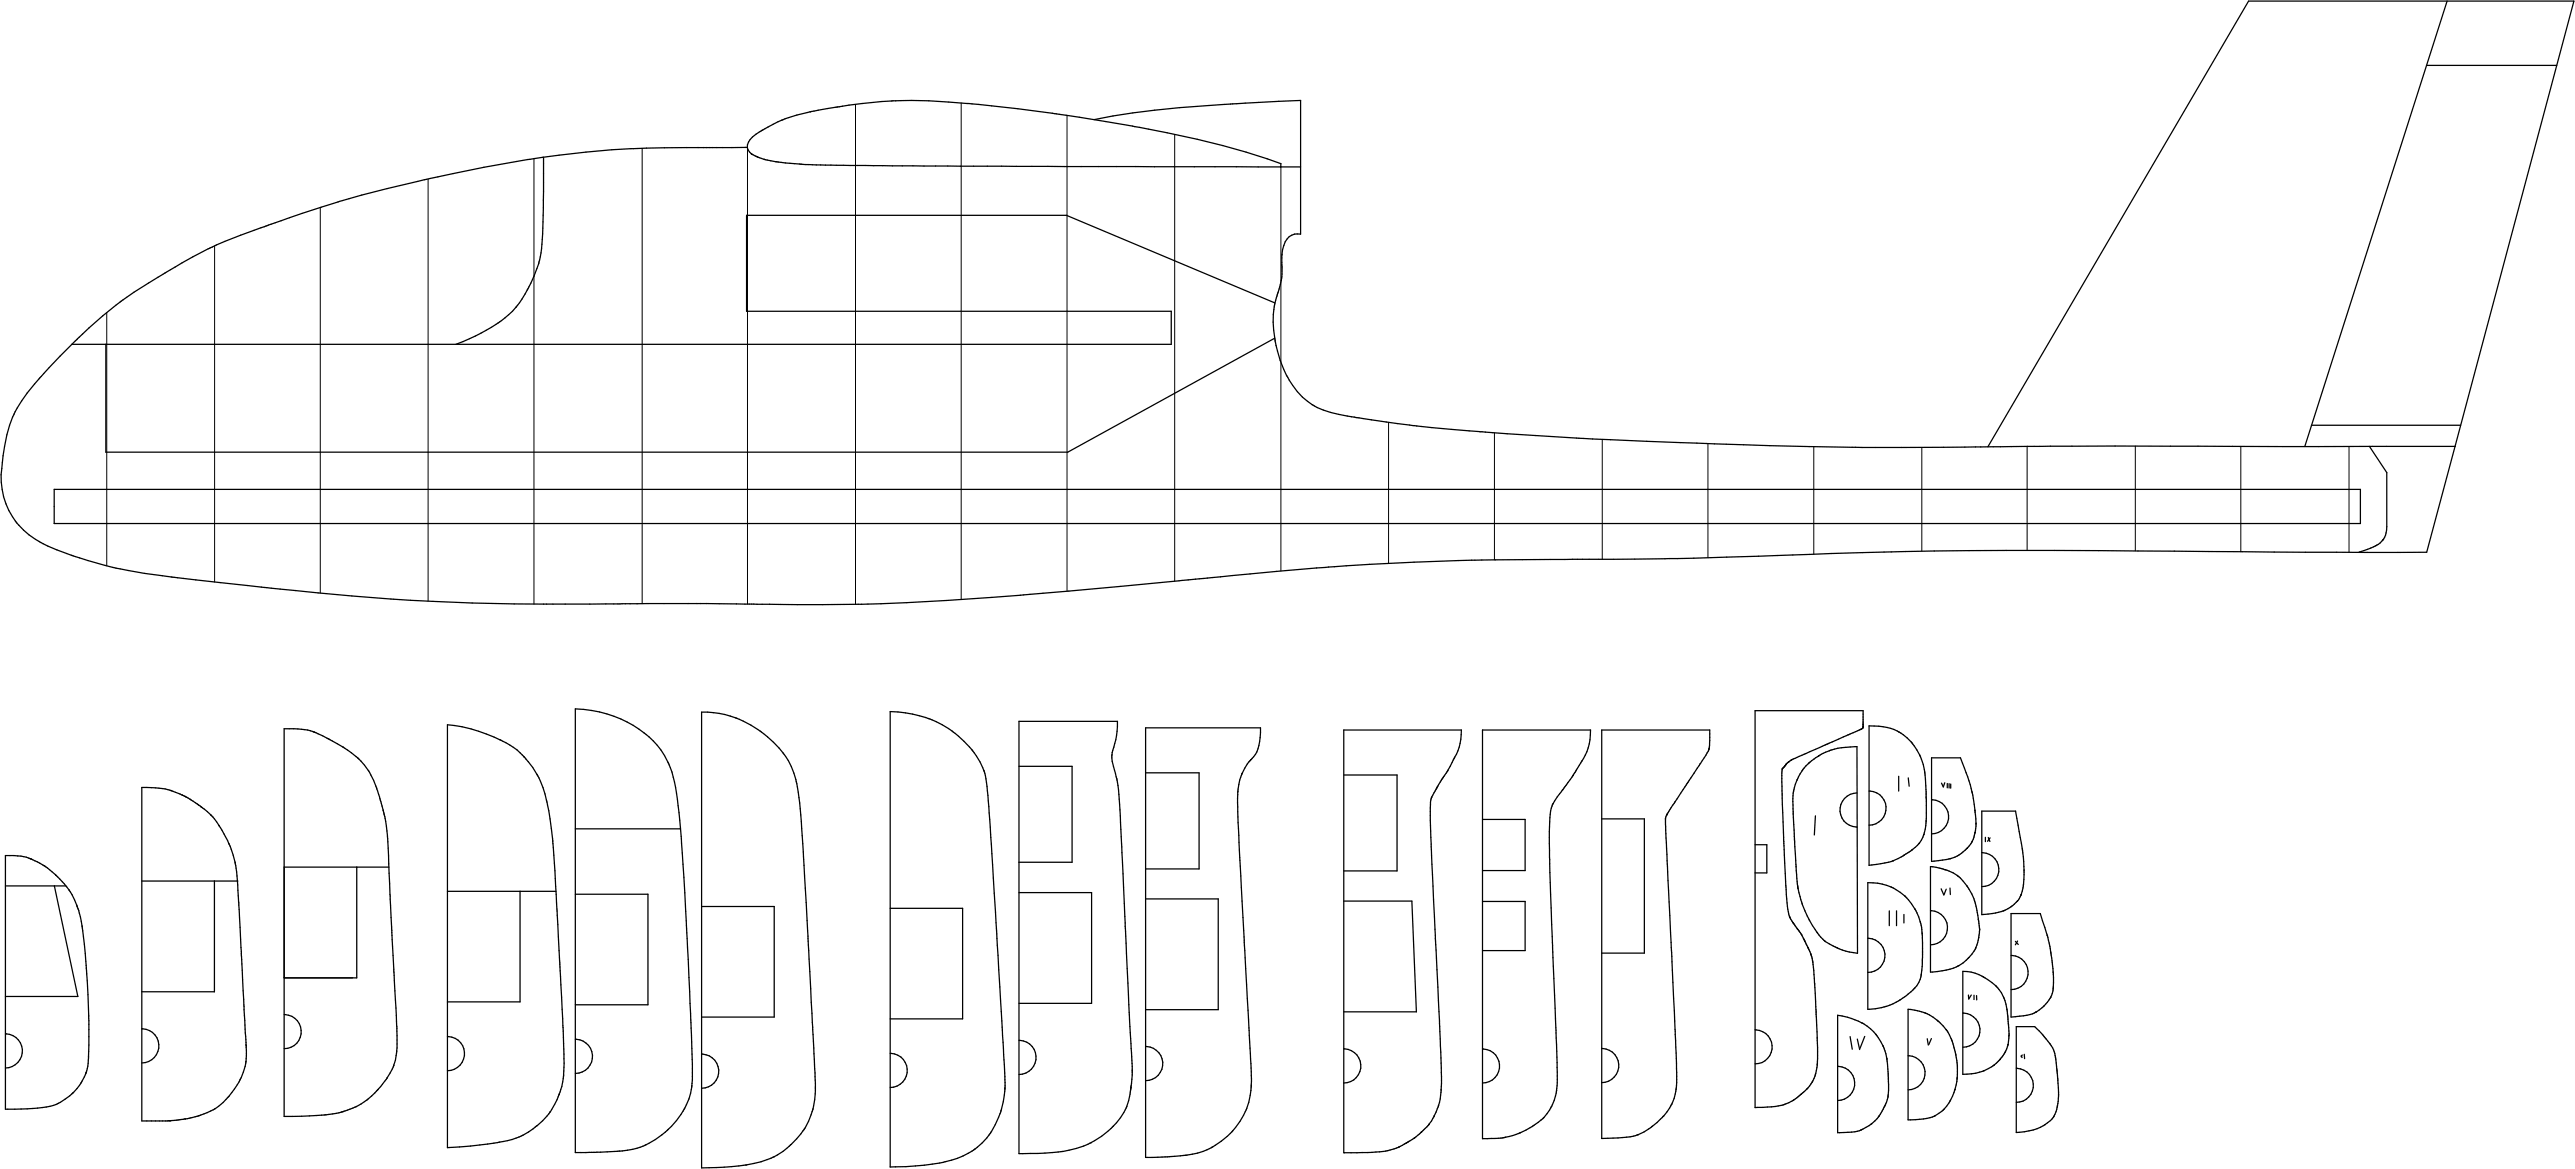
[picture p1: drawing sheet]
<svg xmlns="http://www.w3.org/2000/svg" width="1207mm" height="548mm" viewBox="0 0 1207 548" stroke-linecap="round" stroke-linejoin="round" font-family="sans-serif">
<g fill="none" stroke="#000" stroke-width=".59">
<path d="M1054 1l-122 208zM1054 1h152zM1147 1l-67 208zM1206 1l-55 208zM1137 31h61zM360 60l2-2zM362 58l3-1zM365 57l1-1zM366 56h.1M367 56h.1M367 56h1zM368 56l2-1z"/>
<path d="M370 55l3-1zM373 54l5-1zM378 53l2-1zM380 52h.1M380 52h2zM382 52h2zM384 52l4-1zM388 51l3-1zM391 50h1zM392 50h1zM393 50h.1M393 50h2z"/>
<path d="M395 50l3-1zM398 49h6zM404 49l9-1zM413 48l5-1zM418 47h1zM419 47h1zM420 47h2zM422 47h5zM427 47h8zM435 47l10 1zM445 48l8 1zM453 49h1z"/>
<path d="M454 49h2zM456 49h3zM459 49l6 1zM465 50l12 1zM477 51l16 2zM493 53h1zM494 53h1zM495 53l2 1zM497 54h3zM500 54l6 1zM506 55l12 2zM513 56l9-2z"/>
<path d="M518 57l13 2zM522 54l9-1zM531 59h1zM531 53l10-1zM532 59l2 1zM534 60l4 1zM541 52l12-2zM553 50l14-1zM567 49h7zM574 49h3zM577 49h1zM578 49h2z"/>
<path d="M580 49l4-1zM584 48h6zM590 48l9-1zM599 47h11zM610 47v63zM227 78l15-2zM242 76l5-1zM247 75h1zM248 75l2-1zM250 74h4zM254 74l8-1zM255 77v4z"/>
<path d="M255 74v3zM262 73l13-2zM275 71l12-1zM287 70h9zM296 70h1zM297 70h2zM299 70l4-1zM303 69h8zM311 69h11zM322 69h5zM327 69h3zM330 69h1z"/>
<path d="M331 69h2zM333 69h1zM334 69h2zM336 69h3zM339 69h4zM343 69h7zM350 69h.1M350 69l1 1zM350 68v1zM351 70v1zM351 67l-1 1zM351 71l1 1z"/>
<path d="M352 65l-1 2zM352 72h.1M353 72v1zM353 64l-1 1zM353 64l1-1zM353 73h1zM354 73h.1M354 63l2-1zM355 73h.1M355 74h.1M355 74h1zM356 62h.1"/>
<path d="M356 74h1zM356 62l1-1zM357 61h.1M357 74l1 1zM357 61h1zM358 61v-1zM358 75h.1M358 60h2zM359 75h1zM360 75h1zM361 75l2 1zM363 76h.1"/>
<path d="M364 76h.1M364 76h1zM365 76h1zM366 76h2zM368 76l2 1zM370 77h2zM372 77h3zM375 77h.1M376 77h.1M376 77h2zM378 77h1zM379 77h2z"/>
<path d="M381 77h2zM383 77h2zM385 77h2zM387 77h2zM389 77h3zM392 77h3zM395 77l3 1zM398 78h4zM402 78h4zM406 78h4zM410 78h4zM414 78h4z"/>
<path d="M418 78h5zM423 78h5zM428 78h5zM433 78h5zM438 78h6zM444 78h6zM450 78h6zM456 78h7zM463 78h6zM469 78h7zM476 78h8zM484 78h7z"/>
<path d="M491 78h8zM499 78h8zM507 78h8zM515 78h8zM523 78h9zM532 78h9zM538 61l9 1zM541 78h9zM547 62l14 3zM550 78h10zM560 78h9zM561 65l12 3z"/>
<path d="M569 78h10zM573 68l11 3zM579 78h11zM584 71l10 3zM590 78h10zM594 74l6 3zM600 78h.1M600 78h10zM600 77v1zM142 100l9-3zM151 97l7-2zM158 95l1-1z"/>
<path d="M159 94h2zM161 94l3-1zM164 93l6-2zM170 91l11-3zM181 88l15-3zM196 85l3-1zM199 84h1zM200 84h2zM202 84l3-1zM205 83l7-2zM212 81l15-3zM255 97v4z"/>
<path d="M255 94v3zM255 90v4zM255 86v4zM255 81v5zM98 117v-1zM98 116h1zM99 116h1zM100 116l1-1zM101 115l4-2zM105 113l8-3zM113 110l6-2zM119 108l3-1z"/>
<path d="M122 107l2-1zM124 106h1zM125 106h.1M125 106l1-1zM126 105h1zM127 105l2-1zM129 104l3-1zM132 103l4-1zM136 102l6-2zM254 119l-1 1zM254 117v2zM254 114v3z"/>
<path d="M254 112v2zM254 110v2zM254 107v3zM255 104l-1 3zM255 101v3zM350 101h150zM350 101v45zM500 101l98 41zM601 120v1zM601 119h.1M601 119v1zM601 117v2z"/>
<path d="M602 115l-1 2zM602 113v2zM603 112l-1 1zM604 111l1-1zM604 111l-1 1zM605 110h2zM607 110h1zM608 110h2zM59 139l4-2zM63 137l7-4zM70 133l4-3zM74 130l2-1z"/>
<path d="M76 129l1-1zM77 128h1zM78 128v-1zM78 127l2-1zM80 126l2-1zM82 125l3-2zM85 123l5-3zM90 120l8-3zM246 138l-1 2zM247 136l-1 2zM247 136h.1M247 135v1z"/>
<path d="M248 134l-1 1zM249 133l-1 1zM250 129l-1 4zM252 126l-2 3zM252 124v2zM252 124h.1M253 123h.1M253 122v1zM253 120v2zM598 140v1zM599 139l-1 1zM599 138v1z"/>
<path d="M599 138h.1M599 137h.1M600 135l-1 2zM600 133v2zM601 131l-1 2zM601 130h.1M601 130v1zM601 121v2zM601 123v1zM601 124h.1M601 124v1zM601 125h.1"/>
<path d="M601 125v1zM601 126v1zM601 127v1zM601 128v2zM35 160l1-1zM36 159h.1M36 159l1-1zM37 158l2-1zM39 157l3-3zM42 154l6-6zM48 148l6-5zM54 143l2-2z"/>
<path d="M56 141h1zM57 141h1zM58 141l1-2zM220 159l3-2zM223 157l2-1zM225 156l3-1zM228 155l2-2zM230 153l2-1zM232 152l1-1zM233 151h.1M234 151h.1M234 151l1-1z"/>
<path d="M235 150l2-1zM237 149l1-2zM238 147l2-1zM242 144l-2 2zM242 144h.1M243 143l-1 1zM244 142l-1 1zM245 140l-1 2zM350 146h199zM549 146v15zM597 151v4zM597 147v4z"/>
<path d="M597 155l1 4zM597 145v2zM597 144v1zM597 143v1zM597 143h.1M597 142v1zM598 159v1zM598 160h.1M598 160v1zM598 141l-1 1zM18 177l-2 3zM19 177h-1z"/>
<path d="M19 177v-1zM20 175l-1 1zM23 172l-3 3zM28 167l-5 5zM28 167l7-7zM34 161h16zM50 161v51zM50 161h499zM214 161l3-1zM217 160l3-1zM598 161v1zM598 162l1 3z"/>
<path d="M599 165l1 4zM600 169l2 4zM602 173l1 3zM603 176h.1M603 176l1 1zM604 177v1zM604 178l2 3zM4 199l-1 5zM6 195l-2 4zM7 194l-1 1zM7 194h.1M7 193v1z"/>
<path d="M8 191l-1 2zM10 188l-2 3zM13 184l-3 4zM16 180l-3 4zM606 181l2 3zM608 184l2 2zM610 186l3 2zM613 188l2 2zM615 190h.1M615 190h1zM616 190l1 1zM617 191l3 1z"/>
<path d="M620 192l4 1zM624 193l4 1zM628 194l3 1zM631 195h2zM633 195h2zM635 195l1 1zM636 196h.1M636 196h1zM637 196h2zM639 196l4 1zM643 197l7 1zM650 198l5 1z"/>
<path d="M655 199h6zM661 199h1zM662 199h1zM663 199l1 1zM664 200h2zM666 200h5zM1083 199h70zM1 220v3zM1 217v3zM1 214v3zM2 209l-1 5zM3 204l-1 5z"/>
<path d="M50 212h450zM500 212l97-54zM671 200l9 1zM680 201l9 1zM689 202h4zM693 202h1zM694 202h1zM695 202l1 1zM696 203h4zM700 203h6zM706 203l14 1zM720 204l19 1z"/>
<path d="M739 205h1zM740 205h2zM742 205l4 1zM746 206h9zM755 206l17 1zM772 207h15zM787 207l8 1zM795 208h5zM800 208h4zM804 208h5zM809 208h8zM817 208l13 1z"/>
<path d="M830 209h18zM848 209l20 1zM868 210h2zM870 210h3zM873 210h6zM879 210h12zM891 210h20zM911 210h10zM921 210l5-1zM926 209h2zM928 209h6zM934 209h4z"/>
<path d="M938 209h5zM943 209h7zM950 209h3zM953 209h3zM956 209h5zM961 209h10zM971 209h20zM991 209h26zM1017 209h13zM1030 209h16zM1046 209h24zM1070 209h17z"/>
<path d="M1087 209h25zM1111 209l8 12zM1112 209h7zM1119 209h32zM1151 209l-14 50zM1 223v3zM1 226v3zM1 229l1 4zM2 233l1 3zM3 236l1 3zM4 239l2 3zM25 237v8z"/>
<path d="M25 229v8zM25 229h1081zM1106 229v16zM1119 221v26zM6 242l1 2zM7 244v1zM7 245h1zM8 245l1 1zM9 246l2 2zM11 248l3 3zM14 251l3 2zM17 253l1 1z"/>
<path d="M18 254h.1M19 254h.1M19 254l1 1zM20 255l2 1zM22 256l5 2zM25 245h1081zM27 258l4 1zM31 259l3 1zM848 260l10-1zM858 259h15zM873 259h10zM883 259h3z"/>
<path d="M886 259l7-1zM893 258h14zM907 258h16zM923 258h17zM940 258h23zM963 258h21zM984 258h18zM1002 258h17zM1019 258h16zM1035 258l16 1zM1051 259h15zM1066 259h15z"/>
<path d="M1081 259h14zM1095 259h15zM1105 259h1zM1106 259l2-1zM1108 258l2-1zM1110 259h14zM1110 257h1zM1111 257l2-1zM1113 256h.1M1114 256h.1M1114 256l1-1zM1115 255l1-1z"/>
<path d="M1116 254h.1M1117 253l-1 1zM1117 253h.1M1118 252l-1 1zM1118 251v1zM1118 250v1zM1119 248l-1 2zM1119 247v1zM1124 259h13zM34 260h.1M34 260v1zM34 261h1z"/>
<path d="M35 261h2zM37 261l4 2zM41 263l8 2zM49 265l4 1zM53 266h.1M53 266h1zM54 266l2 1zM56 267h4zM60 267l8 2zM68 269l8 1zM76 270h4zM80 270l1 1z"/>
<path d="M81 271h1zM82 271h1zM83 271h3zM86 271l6 1zM92 272l11 1zM103 273l13 1zM116 274l7 1zM123 275h1zM124 275h1zM125 275l2 1zM127 276h4zM131 276l7 1z"/>
<path d="M138 277l11 1zM149 278l16 1zM165 279l18 2zM465 280l13-1zM478 279h2zM480 279h3zM483 279l6-1zM489 278l12-1zM501 277l24-2zM525 275l28-3zM553 272h1zM554 272h3z"/>
<path d="M557 272l3-1zM560 271h2zM562 271h2zM564 271h2zM566 271h2zM568 271l4-1zM572 270h6zM578 270l8-1zM586 269l12-1zM598 268l19-2zM617 266h4zM621 266h2z"/>
<path d="M623 266h2zM625 266l6-1zM631 265l11-1zM642 264l21-1zM663 263h21zM684 263h6zM690 263h1zM691 263l4-1zM695 262h6zM701 262h13zM714 262h13zM727 262h6z"/>
<path d="M733 262h4zM737 262h2zM739 262h3zM742 262h3zM745 262h4zM749 262h7zM756 262h10zM766 262h14zM780 262h2zM782 262h4zM786 262h8zM794 262l15-1z"/>
<path d="M809 261h15zM824 261l9-1zM833 260h7zM840 260h8zM183 281h2zM185 281h2zM187 281h5zM192 281l11 1zM203 282l18 1zM221 283h20zM241 283h14zM255 283h1z"/>
<path d="M256 283h3zM259 283h6zM265 283h11zM276 283h8zM284 283h4zM288 283h2zM290 283h1zM291 283h1zM292 283h1zM293 283h2zM295 283h4zM299 283h5z"/>
<path d="M304 283h7zM311 283h11zM322 283h5zM327 283h1zM328 283h3zM331 283h6zM337 283h8zM345 283h4zM349 283h2zM351 283h1zM352 283h1zM353 283h2z"/>
<path d="M355 283h2zM357 283h4zM361 283h5zM366 283h8zM374 283h11zM385 283h17zM402 283h2zM404 283h3zM407 283h6zM413 283l12-1zM425 282l19-1zM444 281l21-1z"/>
<path d="M210 340v198zM210 340h3zM270 332v208zM270 332h4zM274 332l3 1zM277 333l4 1zM281 334l3 1zM284 335l4 1zM288 336l3 1zM291 337l3 1zM294 338l3 2zM297 340l2 2z"/>
<path d="M329 334v213zM329 334h3zM332 334h2zM334 334h3zM337 334l3 1zM340 335l2 1zM342 336h3zM345 336h.1M345 337h1zM346 337h1zM347 337l1 1zM348 338l4 2z"/>
<path d="M352 340l3 2zM417 334v213zM417 334h4zM421 334h3zM424 334l4 1zM428 335h3zM431 335l3 1zM434 336l1 1zM435 337h.1M435 337h1zM436 337h1zM437 337l2 1z"/>
<path d="M439 338l3 2zM442 340l3 1zM478 338v203zM478 338h46zM524 338v3zM823 333v186zM823 333h50zM873 333v2zM873 335v1zM873 336v1zM873 337v1zM873 338v1z"/>
<path d="M873 339h.1M873 340h.1M133 342h3zM133 342v181zM136 342h2zM138 342h2zM140 342h1zM141 342h2zM143 342h1zM144 342h1zM145 342l1 1zM146 343h1z"/>
<path d="M147 343h.1M148 343h.1M148 343l1 1zM149 344l2 1zM151 345l2 1zM153 346h1zM154 346h.1M154 346l1 1zM155 347h1zM156 347l2 2zM158 349l3 1zM161 350h.1"/>
<path d="M161 350l1 1zM162 351l1 1zM163 352l2 1zM165 353l2 2zM167 355h1zM168 355h.1M168 355v1zM168 356l1 1zM169 357l2 2zM171 359l2 2zM213 340l4 1zM217 341l4 1z"/>
<path d="M221 342l3 1zM224 343l4 1zM228 344l4 1zM232 345l2 2zM234 347h.1M235 347h.1M235 347h1zM236 347l1 1zM237 348l2 1zM239 349l2 1zM241 350l1 1zM242 351l2 2z"/>
<path d="M244 353l1 1zM245 354h.1M246 355h.1M246 355v1zM246 356l2 1zM248 357l2 3zM250 360l2 3zM299 342l3 1zM302 343v1zM302 344h1zM303 344l1 1zM304 345l2 2z"/>
<path d="M306 347l2 2zM308 349l2 3zM310 352l1 2zM311 354l2 3zM313 357h.1M313 358h.1M313 358l1 1zM314 359v1zM314 360l1 2zM355 342l1 1zM356 343h.1M357 343h.1"/>
<path d="M357 343l1 1zM358 344l2 1zM360 345l3 3zM363 348l2 3zM365 351l2 2zM367 353h.1M367 353l1 1zM368 354h.1M368 354l1 2zM369 356l2 3zM371 359l1 3zM445 341l1 2z"/>
<path d="M446 343h.1M446 343h1zM447 343l1 1zM448 344l1 1zM449 345l3 2zM452 347l2 3zM454 350l2 1zM456 351h.1M456 352h.1M456 352l1 1zM457 353l1 1zM458 354l1 3z"/>
<path d="M459 357l2 3zM461 360v1zM478 359h24zM502 359v45zM521 354h.1M521 354v1zM521 355v2zM521 353v1zM521 357l1 2zM522 352l-1 1zM522 359v2zM522 350v2z"/>
<path d="M522 348v2zM523 347l-1 1zM523 345v2zM524 343l-1 2zM524 341v2zM537 341v201zM537 341h54zM585 358l-2 2zM585 357v1zM586 357h-1zM586 356h.1M586 356h1z"/>
<path d="M587 355v1zM588 355h-1zM588 354v1zM589 352l-1 2zM590 351l-1 1zM590 349v2zM590 348v1zM591 346l-1 2zM591 341v2zM591 343v3zM630 342v198zM630 342h55z"/>
<path d="M680 359l-1 2zM681 357l-1 2zM681 356v1zM681 356h.1M682 355h.1M683 353l-1 2zM683 352v1zM684 350l-1 2zM684 348v2zM685 346l-1 2zM685 344v2zM685 342v2z"/>
<path d="M695 342v192zM695 342h50zM740 359l-1 1zM741 358l-1 1zM741 357v1zM742 357h-1zM742 356h.1M743 354l-1 2zM744 352l-1 2zM744 351v1zM745 349l-1 2zM745 347v2z"/>
<path d="M745 345v2zM745 342v3zM751 342v192zM751 342h50zM796 359v1zM797 358l-1 1zM797 358h.1M798 356l-1 2zM799 355l-1 1zM800 354l-1 1zM800 353v1zM801 352l-1 1z"/>
<path d="M801 352h.1M801 351h.1M801 350v1zM801 348v1zM801 349v1zM801 342v2zM801 344v2zM801 346v1zM801 347v1zM836 360h.1M836 359h.1M837 359h.1"/>
<path d="M837 358h.1M838 358h-1zM838 357h.1M839 357h.1M839 357v-1zM839 356h.1M840 356h.1M840 356h1zM841 356v-1zM841 355h1zM842 355l1-1zM843 354h2z"/>
<path d="M845 354l1-1zM846 353h.1M846 359v1zM846 359l2-1zM846 353l2-1zM848 358h.1M848 357h.1M848 352l3-1zM848 357h1zM849 357l1-1zM850 356l1-1zM851 351l2-1z"/>
<path d="M851 355h1zM852 355v-1zM852 354h.1M853 354h.1M853 350h1zM853 354l1-1zM854 353h1zM854 350l1-1zM855 353h1zM855 349h1zM856 349h.1M856 353l1-1z"/>
<path d="M856 349h1zM857 349v-1zM857 348h2zM857 352h.1M858 352h.1M858 352l1-1zM859 351h1zM859 348l3-2zM860 351h1zM861 351l2-1zM862 346l2-1zM863 350h2z"/>
<path d="M864 345h1zM865 350h2zM865 345l1-1zM866 344h.1M866 344h1zM867 344l2-1zM867 350h3zM869 343h1zM870 350h.1M870 343l1-1zM870 350l1 97zM871 342h.1"/>
<path d="M872 342h.1M873 342h.1M873 341h.1M876 340v66zM876 340h2zM878 340h3zM881 340l2 1zM883 341h2zM885 341h1zM886 341l2 1zM888 342l1 1zM889 343h1z"/>
<path d="M890 343h.1M890 343l1 1zM891 344h1zM892 344l2 2zM894 346l2 2zM896 348h.1M896 348l1 1zM897 349v1zM897 350l1 2zM898 352l2 2zM900 354h.1M900 354v1z"/>
<path d="M900 355l1 1zM901 356v2zM901 358l1 3zM905 355v49zM905 355h14zM919 355l1 3zM920 358l1 2zM66 369h3zM66 369v156zM69 369h2zM71 369h2zM73 369h2z"/>
<path d="M75 369l1 1zM76 370h1zM77 370h2zM79 370h1zM80 370v1zM80 371h.1M81 371h.1M81 371h1zM82 371l2 1zM84 372l1 1zM85 373h.1M86 373h.1"/>
<path d="M87 373h.1M87 374h.1M88 374h.1M88 374l1 1zM89 375h.1M89 375h1zM90 375h1zM91 375l1 1zM92 376v1zM92 377h1zM93 377h.1M93 378h1z"/>
<path d="M94 378h.1M95 378v1zM95 379h1zM96 379l1 1zM173 361h.1M173 361v1zM173 362l1 1zM174 363l1 3zM175 366l1 2zM176 368v1zM176 369h.1M177 369v1z"/>
<path d="M177 370v1zM177 371v1zM177 372l1 1zM178 373v1zM178 374v1zM178 375v1zM178 376l1 1zM179 377v1zM179 378l1 2zM180 380h.1M252 363h.1M252 363v1z"/>
<path d="M252 364h1zM253 364v2zM253 366l2 3zM255 369v3zM255 372l1 3zM256 375h.1M256 375v1zM256 376l1 1zM257 377v3zM257 380l1 4zM315 362l1 2zM316 364v3z"/>
<path d="M316 367l1 2zM317 369v3zM317 372v3zM317 375l1 3zM318 378v3zM372 362l1 3zM373 365v1zM373 366h.1M373 367h.1M373 367l1 2zM374 369v2zM374 371v3z"/>
<path d="M374 374l1 2zM375 376v3zM375 379v3zM461 361h.1M461 361v1zM461 362h1zM462 362v1zM462 363v2zM462 365v2zM462 367l1 2zM463 369v2zM463 371v2z"/>
<path d="M463 373v2zM463 375v3zM463 378l1 3zM522 361l1 1zM523 362v2zM523 364v1zM523 365h.1M523 365l1 1zM524 366v1zM524 367v1zM524 368v2zM524 370v2z"/>
<path d="M524 372l1 3zM525 375v2zM525 377v3zM525 380v2zM537 362h25zM562 362v45zM580 374v2zM580 376v2zM580 371v1zM580 372v2zM580 378v2zM580 371h.1"/>
<path d="M580 370v1zM581 368l-1 2zM581 366v2zM581 364v2zM582 363l-1 1zM582 363h.1M582 362h.1M583 360l-1 2zM630 363h25zM655 363v45zM670 379v1zM670 376v1z"/>
<path d="M670 377v2zM671 375l-1 1zM671 374v1zM671 374h.1M671 373v1zM672 372l-1 1zM673 371l-1 1zM673 370v1zM673 370h.1M673 369h.1M674 369h.1M674 368h.1"/>
<path d="M675 367l-1 1zM675 366v1zM676 366h.1M676 365h.1M676 364h.1M677 364h.1M677 363v1zM678 362l-1 1zM678 362h.1M678 361v1zM679 361h.1M727 379v1z"/>
<path d="M727 378v1zM728 377l-1 1zM728 377h.1M729 375l-1 2zM730 373l-1 2zM731 372l-1 1zM732 371l-1 1zM732 370v1zM732 370h.1M733 370h.1M733 369v1zM734 369h-1z"/>
<path d="M734 368v1zM734 368h.1M735 367l-1 1zM736 365l-1 2zM737 364l-1 1zM737 364h.1M737 363h.1M738 362l-1 1zM738 362h.1M739 361h.1M739 360v1zM783 379l-1 1z"/>
<path d="M783 379h.1M784 377l-1 2zM785 377h-1zM785 376v1zM785 376h.1M786 374l-1 2zM788 372l-2 2zM789 370l-1 2zM790 369l-1 1zM790 368v1zM791 367l-1 1zM791 367h.1"/>
<path d="M791 366v1zM792 366h-1zM792 365v1zM794 362l-2 3zM796 360l-2 2zM835 362v1zM835 363v2zM835 365v2zM835 367v1zM835 361v1zM835 368v3zM835 371v1z"/>
<path d="M835 360h.1M835 361h.1M835 372v1zM835 373v1zM835 374v3zM835 377l1 4zM840 376v1zM840 374v2zM840 379v1zM840 377v2zM840 373v1zM840 372v1z"/>
<path d="M841 371l-1 1zM841 371h.1M841 370v1zM841 369v1zM842 368l-1 1zM842 366v2zM842 366h.1M843 365h-1zM843 364v1zM844 363l-1 1zM845 361l-1 2zM845 361h.1"/>
<path d="M846 360l-1 1zM862 379v1zM863 377l-1 2zM864 375l-1 2zM865 374l1-1zM865 374l-1 1zM866 373l1-1zM867 372h2zM869 372h1zM876 371h.1M876 371h2zM878 371l2 1z"/>
<path d="M880 372h1zM881 372l1 2zM882 374l1 1zM883 375l1 2zM884 377v1zM884 380v1zM884 378v2zM890 364v7zM894 365l1 3zM902 361v1zM902 362h.1M902 362v1z"/>
<path d="M902 363v2zM902 365l1 3zM903 368v2zM903 370v1zM903 371v1zM903 372h.1M903 372v1zM903 373v1zM903 374h.1M903 374v1zM903 375v2zM903 377v4z"/>
<path d="M905 375h1zM906 375h1zM907 375l2 1zM909 376l1 1zM910 367l1 2zM910 377l1 1zM911 378l1 1zM912 367l-1 2zM912 379l1 2zM913 367v2zM914 367v2zM921 360l1 2z"/>
<path d="M922 362v2zM922 364l1 2zM923 366v2zM923 368l1 1zM924 369v2zM924 371h.1M924 372h.1M924 372l1 1zM925 373v1zM925 374v3zM925 377l1 3zM926 380h.1"/>
<path d="M97 380l2 2zM99 382h.1M99 382l1 1zM100 383v1zM100 384l2 1zM102 385l1 2zM103 387h.1M103 387v1zM103 388l1 1zM104 389l1 2zM105 391l1 1zM106 392v1z"/>
<path d="M106 393l1 1zM107 394v1zM107 395h.1M107 396h.1M108 396v1zM108 397v1zM108 398l1 3zM180 380v1zM180 381h.1M180 382h.1M180 382v1zM180 383l1 1z"/>
<path d="M181 384v1zM181 385v2zM181 387v2zM181 389l1 3zM182 392h.1M182 392v1zM182 393v2zM182 395v3zM182 398v3zM258 384v4zM258 388l1 5zM259 393v1z"/>
<path d="M259 394h.1M259 394v1zM259 395v2zM259 397l1 4zM270 388h49zM318 381l1 3zM319 384v4zM319 388v4zM319 392v1zM319 393v2zM319 395l1 5zM320 400v5z"/>
<path d="M375 382l1 3zM376 385v3zM376 388v4zM376 392v3zM376 395l1 4zM377 399v2zM464 381v3zM464 384v4zM464 388v3zM464 391v2zM464 393l1 3zM465 396v4z"/>
<path d="M525 382v3zM525 385v4zM525 389l1 3zM526 392v4zM526 396v1zM526 397v3zM526 400v4zM580 380v3zM580 383v3zM580 386v2zM580 388l1 3zM581 391v4z"/>
<path d="M581 395v3zM581 398v4zM670 380v2zM670 382v2zM670 384v3zM670 387l1 3zM671 390v2zM671 392v4zM671 396v1zM671 397v1zM671 398v3zM695 384h20z"/>
<path d="M715 384v24zM726 390v3zM726 393v2zM726 395v4zM726 387v3zM726 399v3zM726 385v2zM726 383v2zM727 382l-1 1zM727 380v2zM751 384h20zM771 384v63z"/>
<path d="M781 384h.1M781 384v1zM781 385v1zM781 386v2zM781 388v1zM781 389v2zM781 383v1zM781 391v2zM781 393v2zM781 382v1zM781 395v3zM781 398v2z"/>
<path d="M781 382h.1M781 381h.1M782 381h-1zM782 380v1zM823 396h5zM828 396v13zM836 381v4zM836 385v5zM836 390v2zM836 392v2zM836 394h.1M836 394v1z"/>
<path d="M836 395v1zM836 396v2zM836 398v3zM840 382l1 1zM840 381v1zM840 380v1zM841 383v4zM841 387v2zM841 389v2zM841 392v1zM841 391v1zM841 394h.1"/>
<path d="M841 393h.1M841 395v2zM841 394v1zM841 397l1 3zM851 382l-1 9zM862 380l1 2zM863 382v1zM863 383l1 2zM864 385l1 1zM865 386l2 1zM867 387h1zM868 387l2 1z"/>
<path d="M870 388h.1M876 387h2zM878 387l1-1zM879 386l2-1zM881 385l1-1zM883 383l-1 1zM884 381l-1 2zM894 400l1-1zM895 399h.1M895 399h1zM896 398h.1M896 398l2-1z"/>
<path d="M898 397l1-1zM899 396h.1M899 395h.1M900 395h.1M901 394l-1 1zM901 392v2zM902 392h-1zM902 391h.1M902 390v1zM902 389v1zM903 387l-1 2zM903 386v1z"/>
<path d="M903 385h.1M903 385v1zM903 381v3zM903 384v1zM905 391h2zM907 391l2-1zM909 390l1-1zM910 389l1-1zM912 387l-1 1zM913 385l-1 2zM913 381v1zM913 384v1z"/>
<path d="M913 382v2zM919 400l1-1zM920 399l1-1zM922 398h-1zM922 398h.1M922 397h.1M923 396l-1 1zM924 395l-1 1zM924 395h.1M924 394h.1M925 393l-1 1zM925 392v1z"/>
<path d="M925 391v1zM926 391h-1zM926 390h.1M926 380v1zM926 381v1zM926 382v2zM926 389v1zM926 388v1zM926 384v2zM926 386h.1M926 386v1zM926 387v1z"/>
<path d="M929 400h.1M929 380v49zM929 380h16zM929 400h2zM931 392v2zM931 400h2zM932 393l1 1zM933 393l-1 1zM945 380v4zM945 384l1 3zM946 387v3zM946 390l1 3z"/>
<path d="M947 393v2zM947 395l1 3zM948 398h.1M948 398v1zM948 399v1zM948 400v1zM3 415h22zM3 401v119zM3 401h2zM5 401h2zM7 401h1zM8 401h2z"/>
<path d="M10 401h1zM11 401l1 1zM12 402h1zM13 402h1zM14 402h.1M14 403h.1M15 403h.1M15 403h1zM16 403l2 1zM18 404l1 1zM19 405h1zM20 405l1 1z"/>
<path d="M21 406h.1M21 406l1 1zM22 407l1 1zM23 408l1 1zM24 409l2 1zM25 415l11 52zM25 415h6zM26 410h.1M27 410v1zM27 411l1 1zM28 412l1 1zM29 413l1 1z"/>
<path d="M30 414l1 2zM31 416l1 1zM32 417h.1M33 417v1zM33 418l1 1zM34 419l1 3zM66 413h34zM100 413v52zM100 413h12zM109 401l1 3zM110 404h.1M110 405h.1"/>
<path d="M110 405v1zM110 406l1 1zM111 407v2zM111 409v2zM111 411v2zM111 413v2zM111 415l1 2zM112 417v3zM112 420v3zM133 406v52zM133 406h34zM167 406v52z"/>
<path d="M167 406h15zM182 401v4zM182 405v4zM182 409l1 5zM183 414v5zM183 419v1zM183 420v1zM210 418h34zM244 418v52zM244 418h17zM260 401v4zM260 405v3z"/>
<path d="M260 408v4zM260 412v3zM260 415l1 4zM261 419v4zM270 419h34zM304 419v52zM320 405l1 6zM321 411v7zM321 418v9zM377 401v2zM377 403v3zM377 406v5z"/>
<path d="M377 411v5zM377 416l1 7zM465 400v5zM465 405l1 6zM466 411v8zM466 419l1 8zM478 404h24zM478 418h34zM512 418v52zM526 404v6zM526 410l1 6zM527 416v7z"/>
<path d="M537 407h25zM581 402v1zM581 403v3zM581 406l1 5zM582 411v5zM582 416v6zM630 408h25zM671 401v4zM671 405v5zM671 410l1 5zM672 415v7zM695 408h20z"/>
<path d="M726 402v1zM726 403v2zM726 405v4zM726 409l1 5zM727 414v5zM727 419v7zM781 400v3zM781 403v2zM781 405l1 1zM782 406v3zM782 409v4zM782 413v4z"/>
<path d="M782 417v6zM823 409h5zM836 401l1 4zM837 405v4zM837 409v4zM837 413v2zM837 415v1zM837 416v1zM837 417v2zM837 419v2zM842 400v3zM842 403v2z"/>
<path d="M842 405v1zM842 406v2zM842 406h.1M842 408v2zM842 410v2zM842 412v1zM842 413v1zM842 414l1 1zM843 415h.1M843 416h.1M843 416v2zM843 418l1 2z"/>
<path d="M875 414v59zM875 414h3zM876 406l1-1zM877 405h3zM878 414h2zM880 405h2zM880 414h2zM882 405l1-1zM882 414l2 1zM883 404h2zM884 415l2 1zM885 404h1z"/>
<path d="M886 416h.1M886 404h1zM887 416h.1M887 403h.1M887 403l3-1zM887 416l2 1zM889 417l2 1zM890 402h1zM891 418l2 2zM891 402l1-1zM892 401h.1M893 401v-1z"/>
<path d="M893 401h.1M893 420h.1M893 400h1zM905 406v50zM905 406h1zM905 404h2zM906 406h1zM907 404l2-1zM907 406l2 1zM909 403h2zM909 407h1zM910 407h.1"/>
<path d="M910 417l1 2zM910 407h1zM911 403h1zM911 407l1 1zM912 408h.1M912 408h1zM912 417l-1 3zM912 403h1zM913 408h1zM913 403h1zM914 408l2 1zM914 402h.1"/>
<path d="M914 416v3zM914 402h2zM916 409l1 1zM916 402l1-1zM917 410h.1M917 401h1zM918 410h.1M918 411h.1M918 401h.1M918 411l1 1zM919 400h.1M919 412l1 1z"/>
<path d="M920 413l2 2zM922 415h.1M922 415v1zM922 416l1 1zM923 417l1 2zM924 419l1 2zM929 416l1-1zM930 415h2zM932 415l2-1zM933 400l1 1zM934 414l1-1zM934 401l1 2z"/>
<path d="M935 403l1 1zM936 412l-1 1zM936 404l1 1zM936 410v2zM937 405v2zM937 409l-1 1zM937 407v2zM947 420h.1M947 419h.1M948 418l-1 1zM948 416v2zM948 401l1 3z"/>
<path d="M948 415h.1M948 415v1zM948 414h.1M949 404v2zM949 406v2zM949 412l-1 2zM949 408h.1M949 408v1zM949 409v1zM949 410v2zM35 422l1 2zM36 424h.1"/>
<path d="M36 425h.1M36 426h1zM37 426v1zM37 427v1zM37 428l1 2zM38 430v2zM38 432v2zM38 434h.1M39 434h.1M39 434v1zM39 435v1zM39 436v3z"/>
<path d="M39 439l1 4zM112 423h.1M112 423v1zM112 424v2zM112 426v4zM112 430l1 5zM113 435v5zM183 421v3zM183 424v6zM183 430v3zM183 433l1 2zM184 435h.1"/>
<path d="M184 435v1zM184 436v1zM184 437v1zM184 438v2zM261 423v3zM261 426v1zM261 427v2zM261 429v4zM261 433l1 6zM262 439v7zM321 427l1 5zM322 432v2z"/>
<path d="M322 434v1zM322 435v2zM322 437v3zM322 440v4zM329 425h34zM363 425v52zM378 423v8zM378 431l1 5zM379 436v3zM379 439v1zM379 440v1zM417 426h34z"/>
<path d="M451 426v52zM467 427v5zM467 432v3zM467 435v1zM467 436v2zM467 438v2zM467 440v3zM527 423v7zM527 430v3zM527 433v1zM527 434v1zM527 435l1 2z"/>
<path d="M528 437v2zM528 439v3zM537 421h34zM571 421v52zM582 422l1 8zM583 430v6zM583 436v3zM583 439v2zM630 422h32zM662 422l2 52zM672 422v8zM672 430l1 6z"/>
<path d="M673 436v2zM673 438v2zM673 440v1zM695 422h20zM715 422v24zM727 426v7zM727 433l1 6zM728 439v3zM782 423l1 6zM783 429v8zM783 437v5zM837 421l1 2z"/>
<path d="M838 423v2zM838 425v1zM838 426v1zM838 427v1zM838 428l1 1zM839 429v1zM839 430h.1M839 430v1zM839 431l1 1zM840 432h.1M840 433h.1M841 433h.1"/>
<path d="M841 433v1zM841 434h1zM842 434v1zM842 435h.1M843 435h.1M843 436h.1M843 437h1zM844 420v2zM844 437v1zM844 422v1zM844 438h.1M844 423l1 1z"/>
<path d="M845 438v1zM845 424h.1M845 439v1zM845 424l1 3zM845 440h.1M846 427l1 2zM847 429l1 1zM848 430v1zM848 431h.1M848 431l2 3zM850 434l1 2zM851 436v1z"/>
<path d="M851 437h1zM852 437h.1M852 437l1 1zM853 438v1zM853 439l1 1zM875 440h1zM876 440h2zM886 427v7zM889 427v7zM892 429v4zM893 420l1 1zM894 421l1 1z"/>
<path d="M895 422l1 2zM896 424l1 2zM897 426h.1M898 426h.1M898 426v1zM898 427v1zM898 428l1 2zM899 430l1 2zM900 432h.1M900 432v1zM900 433v1zM900 434h1z"/>
<path d="M901 434v1zM901 435v1zM901 436v1zM901 437h.1M901 438h.1M901 438v2zM901 440v2zM905 427h.1M905 427h2zM907 427l1 1zM908 428l2 1zM910 429l1 1z"/>
<path d="M911 430l1 1zM912 439l-1 1zM912 431l1 2zM912 437v2zM913 433v1zM913 436l-1 1zM913 434v2zM925 421v1zM925 422h.1M926 422v1zM926 423v2zM926 425v1z"/>
<path d="M926 426l1 1zM927 427v1zM927 428v1zM927 429v2zM927 431h.1M927 431v1zM927 440v1zM927 432l1 1zM927 439h.1M927 440h.1M928 433v1zM928 438l-1 1z"/>
<path d="M928 434v1zM928 435h.1M928 437h.1M928 437v1zM928 436h.1M928 436v1zM929 429h1zM930 429l2-1zM932 428h2zM934 428h1zM935 428h2zM937 428l1-1z"/>
<path d="M938 427h1zM939 427h.1M939 427h1zM940 427l1-1zM941 426l1-1zM942 425h1zM943 425h.1M943 428v49zM943 428h13zM943 425v-1zM943 424h1zM944 424l1-1z"/>
<path d="M946 422h.1M945 422v1zM946 421v1zM947 420l-1 1zM956 428l1 4zM957 432l1 3zM958 435l1 3zM959 438h1zM960 438h.1M960 439h.1M960 439v2zM40 443v4z"/>
<path d="M40 447v4zM40 451v1zM40 452v2zM40 454h.1M40 454l1 1zM41 455v1zM41 456v4zM41 460v6zM113 440v4zM113 444v2zM113 446v1zM113 447v1z"/>
<path d="M113 448h.1M113 448v2zM113 450v2zM113 452l1 3zM114 455v4zM114 459v5zM133 458h32zM133 458h34zM184 440v3zM184 443v5zM184 448l1 6zM185 454v1z"/>
<path d="M185 455v1zM185 456v1zM185 457v3zM185 460v4zM262 446v3zM262 449v1zM262 450v1zM262 451v1zM262 452v1zM262 453l1 2zM263 455v3zM263 458v4z"/>
<path d="M322 444l1 6zM323 450v8zM323 458v7zM379 441v2zM379 443v3zM379 446v3zM379 449l1 6zM380 455v8zM467 443l1 5zM468 448v7zM468 455l1 8zM528 442v5z"/>
<path d="M528 447v7zM528 454l1 7zM583 441v1zM583 442v1zM583 443v2zM583 445l1 4zM584 449v5zM584 454v7zM673 441v2zM673 443v2zM673 445v4zM673 449l1 5z"/>
<path d="M674 454v9zM695 446h20zM728 442v1zM728 443v1zM728 444v2zM728 446v3zM728 449v4zM728 453v6zM728 459l1 8zM751 447h20zM783 442v2zM783 444v1z"/>
<path d="M783 445l1 1zM784 446v2zM784 448v3zM784 451v4zM784 455v5zM846 440h.1M846 441h.1M846 441v1zM846 442h1zM847 442v1zM847 443v1zM847 444h.1"/>
<path d="M848 444h.1M848 445h.1M848 445v1zM848 446l1 1zM849 447h.1M849 448h.1M849 448v1zM849 449l1 1zM850 450h.1M850 451h.1M850 451v1zM850 452v1z"/>
<path d="M850 453v2zM850 455v2zM850 457v2zM850 459v2zM854 440l1 1zM855 441h.1M856 441h.1M856 441l1 1zM857 442l2 1zM859 443l1 1zM860 444h1zM861 444h.1"/>
<path d="M861 444l1 1zM862 445h2zM864 445l1 1zM865 446h2zM867 446h2zM869 446l2 1zM875 456h2zM877 456l2-1zM878 440l1 1zM879 455l1-1zM879 441l1 1zM880 454l1-1z"/>
<path d="M880 442l2 1zM882 443l1 1zM882 452l-1 1zM883 444v2zM883 450l-1 2zM883 446v1zM883 449v1zM883 447v2zM900 459l-1 2zM900 458v1zM900 457v1zM901 457h.1"/>
<path d="M901 455v2zM901 453v2zM901 449v1zM901 450v1zM901 451v1zM901 452v1zM901 442v3zM901 445v1zM901 446h.1M901 446v1zM901 447h.1M901 447v2z"/>
<path d="M901 449h.1M905 443h1zM905 456h1zM906 456l2-1zM906 443l2-1zM908 442l1-1zM908 455h2zM909 441l2-1zM910 455h2zM912 455l2-1zM914 454h2zM916 454l1-1z"/>
<path d="M917 453h1zM918 453h.1M918 453l2-2zM920 455v49zM920 455h2zM920 451l2-1zM922 455l2 1zM922 449v1zM923 449h-1zM923 449h.1M924 456h2zM924 447l-1 2z"/>
<path d="M925 446l-1 1zM926 445l-1 1zM926 456l2 1zM926 445h.1M926 444h.1M927 443l-1 1zM927 442v1zM927 441v1zM928 457l1 1zM929 458h.1M930 458h.1M930 458l2 1z"/>
<path d="M932 459l2 2zM943 448h.1M943 448h2zM945 441l1 2zM945 448l1 1zM946 441l-1 2zM946 449h2zM948 449l1 2zM949 451l1 1zM949 460v1zM950 452v2zM950 458l-1 2z"/>
<path d="M950 454l1 1zM951 457l-1 1zM951 455v2zM960 441v1zM960 442l1 1zM961 443v1zM961 444h.1M961 444v2zM961 446h.1M961 446v1zM961 447v1zM961 448l1 1z"/>
<path d="M962 449v1zM962 450v1zM962 451v1zM962 452v1zM962 453v1zM962 454v2zM962 456h.1M962 456v1zM962 457v1zM962 458v3zM3 467h33zM41 466l1 10z"/>
<path d="M42 476h.1M42 476v1zM42 477v1zM42 478v2zM66 465h34zM114 464v4zM114 468v3zM114 471v1zM114 472v1zM114 473l1 3zM115 476v2zM115 478v2z"/>
<path d="M133 475h1zM134 475l1 1zM135 476h2zM137 476l1 1zM138 477l1 1zM139 478l1 2zM140 480l1 1zM185 464v5zM185 469l1 3zM186 472v4zM186 476v3zM186 479v2z"/>
<path d="M210 470h34zM263 462v5zM263 467v6zM263 473l1 5zM264 478v3zM270 471h34zM323 465v5zM323 470l1 5zM324 475v3zM324 478v1zM324 479v3zM329 477h34z"/>
<path d="M380 463v7zM380 470l1 5zM381 475v4zM381 479v2zM417 478h34zM469 463v6zM469 469v5zM469 474l1 4zM470 478v3zM478 470h34zM529 461v5zM529 466v5z"/>
<path d="M529 471v3zM529 474v2zM529 476v2zM529 478l1 3zM537 473h34zM584 461l1 7zM585 468v5zM585 473v5zM585 478v4zM630 474h34zM674 463v6zM674 469v5z"/>
<path d="M674 474l1 5zM675 479v1zM675 480v1zM729 467v6zM729 473v5zM729 478v4zM784 460v8zM784 468l1 6zM785 474v5zM785 479v4zM850 461h.1M851 461v1z"/>
<path d="M851 462v1zM851 463v2zM851 465v4zM851 469v3zM851 472v1zM851 473v1zM851 474h.1M851 474v1zM851 475h.1M851 475v2zM851 477v1zM851 478v2z"/>
<path d="M861 476v55zM861 476h2zM863 476l3 1zM866 477h2zM868 477l1 1zM869 478l2 1zM871 479h2zM873 479h.1M873 480h1zM875 473h1zM876 473h3zM879 473l3-1z"/>
<path d="M882 472h1zM883 472h1zM884 472h.1M884 472l2-1zM886 471l1-1zM887 470h2zM889 470l1-1zM890 469h.1M891 469h.1M891 468h.1M891 468h1zM892 468l1-1z"/>
<path d="M893 467h1zM894 467v-1zM894 473v52zM894 473h2zM894 466l2-1zM896 473h1zM896 465l1-1zM897 463h.1M897 463v1zM897 473l2 1zM898 462l-1 1zM899 474h1z"/>
<path d="M899 461l-1 1zM900 474h1zM901 474l1 1zM902 475h.1M903 475h.1M903 475l1 1zM904 476l2 1zM906 477l2 1zM908 478h.1M908 479h1zM909 479v1zM909 480l2 1z"/>
<path d="M920 475h.1M920 475h2zM922 475l2 1zM923 466v2zM924 476l1 1zM924 466l-1 2zM925 477l1 1zM925 466v2zM926 478l1 1zM926 467l1 2zM927 479l1 2zM934 461l2 1z"/>
<path d="M936 462h.1M936 463h.1M936 463l1 1zM937 464l1 1zM938 465l1 2zM939 467h.1M939 468h.1M939 468l1 1zM940 469v2zM940 471l1 2zM941 473h.1M941 473v1z"/>
<path d="M941 474v1zM941 475v1zM941 476h.1M941 476v1zM941 477h.1M941 477v1zM941 478v1zM941 479v1zM941 480h.1M943 464h1zM943 477h2zM944 464l2-1z"/>
<path d="M945 477l2-1zM946 463l1-1zM947 476h1zM947 462l2-1zM948 476h2zM950 476l1-1zM951 475h2zM953 475h.1M953 475h1zM954 474h.1M955 474h.1M955 474l1-1z"/>
<path d="M956 473l1-1zM957 472h1zM958 471h.1M958 472h.1M959 471h-1zM960 470l-1 1zM960 469v1zM961 468l-1 1zM961 468h.1M961 467h.1M962 467h-1zM962 466v1z"/>
<path d="M962 464v2zM962 463v1zM962 464h.1M962 462v1zM962 463h.1M962 461v1zM3 485h.1M3 485h2zM5 485h1zM6 500l1-1zM6 485l1 1zM7 499l1-1z"/>
<path d="M7 486l2 1zM9 487l1 2zM9 497l-1 1zM10 489v1zM10 495l-1 2zM10 490v2zM10 494v1zM10 492v2zM41 500v1zM41 498v2zM41 497v1zM41 495h.1"/>
<path d="M41 495v1zM41 496v1zM42 493l-1 2zM42 480v3zM42 483v3zM42 486v4zM42 490v3zM66 498h2zM66 482h1zM67 482h1zM68 498h2zM68 482l2 1z"/>
<path d="M70 498l1-1zM70 483l1 1zM71 497l1-1zM71 484l2 1zM73 485l1 1zM73 494l-1 2zM74 486v2zM74 493l-1 1zM74 488v2zM74 491v2zM74 490v1zM115 480v2z"/>
<path d="M115 482v2zM115 500l-1 2zM115 484v2zM115 486v1zM115 499v1zM115 487v2zM115 498h.1M115 498v1zM115 489v1zM115 490h.1M115 497h.1M115 490v1z"/>
<path d="M115 491v1zM115 496v1zM115 492v2zM115 494v1zM115 495v1zM133 491h2zM135 491h1zM136 491l2-1zM138 490l1-1zM140 488l-1 1zM141 486l-1 2zM141 481v2z"/>
<path d="M141 485v1zM141 483v2zM184 500h.1M185 499h.1M185 497v2zM186 495l-1 2zM186 494v1zM186 481h.1M186 493h.1M186 493v1zM186 481v1zM186 482v1z"/>
<path d="M186 483v2zM186 485v2zM186 487v2zM186 489v2zM186 491v2zM210 486h.1M210 486h2zM212 486l1 1zM213 487l2 1zM215 488l1 1zM216 489l1 1zM217 498l-1 1z"/>
<path d="M217 490v2zM217 496v2zM217 492l1 1zM218 495l-1 1zM218 493v2zM264 481v1zM264 482v1zM264 483v3zM264 486v3zM264 489v3zM264 492v2zM264 494v2z"/>
<path d="M264 496v2zM264 498v2zM270 487h.1M270 487h2zM272 487l1 1zM273 488l2 1zM275 489l1 1zM276 490l1 1zM277 499l-1 2zM277 491v2zM277 498v1zM277 493l1 2z"/>
<path d="M278 496l-1 2zM278 495v1zM324 482v3zM324 485v3zM324 488v3zM324 491v3zM324 494v2zM324 496l1 3zM325 499v2zM329 494h.1M329 494h2zM331 494l1 1z"/>
<path d="M332 495l2 1zM334 496l1 1zM335 497l1 1zM336 498l1 2zM337 500v1zM381 481v2zM381 483v2zM381 485v3zM381 488v3zM381 491l1 3zM382 494v2zM382 496v3z"/>
<path d="M382 499v2zM417 494h1zM418 494h1zM419 494l2 1zM421 495h1zM422 495l1 2zM423 497l1 1zM424 498l1 1zM425 499v2zM470 481v2zM470 483v2zM470 485v4z"/>
<path d="M470 489v2zM470 491v3zM470 494l1 3zM471 497v2zM471 499v2zM478 488h.1M478 488h2zM480 488h1zM481 488l2 1zM483 489l1 1zM484 490l1 2zM484 500l-1 1z"/>
<path d="M485 492v1zM485 498l-1 2zM485 493l1 2zM486 497l-1 1zM486 495v2zM530 481v3zM530 484v3zM530 487v2zM530 489v2zM530 491v2zM530 493v2zM530 495l1 2z"/>
<path d="M531 497v1zM531 498v2zM531 500v1zM537 490h.1M537 490l2 1zM539 491h2zM541 491l1 1zM542 492l1 1zM543 493l1 2zM544 495l1 1zM545 496v2zM545 500v1z"/>
<path d="M545 498v2zM585 482v1zM585 483l1 2zM586 485v3zM586 488v3zM586 491v3zM586 494v2zM586 496v3zM586 499v2zM630 492h.1M630 492h2zM632 492h1z"/>
<path d="M633 492l2 1zM635 493l1 1zM636 494l1 2zM637 496l1 1zM638 497v2zM638 499v2zM675 481v3zM675 484v3zM675 487v3zM675 490v3zM675 493v3zM675 496v2z"/>
<path d="M675 498l1 3zM695 492h.1M695 492h2zM697 492h1zM698 492l2 1zM700 493l1 1zM701 494l1 2zM702 496l1 1zM703 497v2zM703 499v2zM729 482v1zM729 483v1z"/>
<path d="M729 484v2zM729 486l1 4zM730 490v3zM730 493v2zM730 495v3zM730 498v2zM751 491h.1M751 491l2 1zM753 492h1zM754 492l2 1zM756 493l1 1zM757 494l1 2z"/>
<path d="M758 496v1zM758 497l1 2zM759 499v1zM785 483h.1M785 483v2zM785 485v3zM785 488v3zM785 491l1 3zM786 494v2zM786 496v3zM786 499v2zM823 499l1-1z"/>
<path d="M823 483h.1M823 483h2zM824 498h2zM825 483l1 1zM826 498l1-1zM826 484h2zM827 497l1-1zM828 484l1 2zM829 486l1 1zM829 495l-1 1zM830 487v1zM830 493l-1 2z"/>
<path d="M830 488l1 2zM831 492l-1 1zM831 490v2zM851 480l1 4zM852 484v2zM852 486v1zM852 487v1zM852 488v1zM852 499h.1M852 499v1zM852 489v2zM852 498v1z"/>
<path d="M852 491v2zM852 493v2zM852 495v1zM852 496v2zM861 500h1zM862 500h1zM867 486l1 6zM871 487l1 5zM874 480l1 1zM874 486l-2 5zM875 481l2 1zM877 482l1 2z"/>
<path d="M878 484l1 1zM879 485h.1M879 485h1zM880 485v1zM880 486l1 2zM881 488l2 2zM883 490h.1M883 490v1zM883 491v1zM883 492v1zM883 493l1 1zM884 494v2z"/>
<path d="M884 496h.1M884 497h1zM885 497v2zM885 499v2zM894 495h1zM895 495h1zM896 495l2 1zM898 496l1 1zM899 497l1 1zM900 498l1 1zM901 499l1 2zM903 487l1 3z"/>
<path d="M905 487l-1 3zM911 481l1 2zM912 483h.1M912 483h1zM913 483v1zM913 484l1 1zM914 485v2zM914 487h1zM915 487h.1M915 488h.1M915 488v1zM915 489l1 1z"/>
<path d="M916 490v1zM916 491h.1M916 491v1zM916 492v1zM916 493l1 1zM917 494h.1M917 494v1zM917 495v1zM917 496v1zM917 497v1zM917 498v1zM917 499h.1"/>
<path d="M917 500h.1M920 491h2zM922 491l1-1zM923 490l2-1zM925 489l1-1zM927 487l-1 1zM928 485l-1 2zM928 481v1zM928 484v1zM928 482v2zM934 500h.1M934 499h.1"/>
<path d="M935 499h.1M935 499l1-1zM936 498h.1M937 497l-1 1zM937 497h.1M938 496h.1M937 496h.1M938 495v1zM939 495h-1zM939 494v1zM940 493l-1 1zM940 493h.1"/>
<path d="M941 492l-1 1zM941 491v1zM941 490v1zM941 490h.1M941 489h.1M941 480v1zM941 481v1zM941 488v1zM941 482l1 1zM942 483v1zM942 485v1zM942 486h.1"/>
<path d="M942 486l-1 2zM942 484v1zM942 485h.1M945 481v50zM945 481h9zM947 495l1 1zM948 494l-1 1zM949 494v2zM954 481l1 1zM955 482l1 1zM956 483l1 1zM957 484v1z"/>
<path d="M957 485h1zM958 485v1zM958 486h1zM959 486v1zM959 487l1 1zM960 488l1 1zM961 489h.1M961 489v1zM961 490l1 1zM962 491l1 1zM963 492v1zM963 493v1z"/>
<path d="M963 494v1zM963 495h.1M963 496h.1M964 496v1zM964 497v1zM964 498v2zM964 500v1zM3 501l1-1zM3 520h1zM4 520h3zM4 500h2zM7 520h3z"/>
<path d="M10 520h3zM13 520h2zM15 520l3-1zM18 519h2zM20 519h2zM22 519l1-1zM23 518h2zM25 518h1zM26 518l1-1zM27 517h.1M27 517h1zM28 517l3-2z"/>
<path d="M31 515l2-1zM33 514l1-1zM34 513v-1zM34 512h.1M36 510l-2 2zM37 509l-1 1zM38 508l-1 1zM38 507v1zM38 507h.1M40 505l-2 2zM40 504v1zM40 503v1z"/>
<path d="M40 503h.1M40 502h.1M41 502h-1zM41 501v1zM101 520h.1M101 520l1-2zM102 518l3-1zM106 515l-1 2zM107 515h-1zM107 514v1zM107 514h.1M109 512l-2 2z"/>
<path d="M110 510l-1 2zM111 508l-1 2zM112 507l-1 1zM112 506v1zM113 506h.1M113 505v1zM114 502l-1 3zM164 520l1-1zM165 519h1zM166 519h1zM167 519h.1M167 519l2-2z"/>
<path d="M169 517l2-1zM171 516h1zM172 516v-1zM172 515h.1M172 515l2-1zM174 514l2-2zM176 511v1zM177 511h-1zM177 511h.1M177 510v1zM178 509l-1 1zM179 508l-1 1z"/>
<path d="M180 507l-1 1zM181 506l-1 1zM181 505v1zM181 505h.1M182 505h.1M183 503l-1 2zM184 501l-1 2zM184 500v1zM210 502h1zM211 502l2-1zM213 501l1-1zM214 500l2-1z"/>
<path d="M260 518l-1 2zM261 515l-1 3zM262 514l-1 1zM262 513v1zM262 513h.1M263 512l-1 1zM263 511v1zM263 509v2zM264 507l-1 2zM264 506v1zM264 505v1zM264 504h.1"/>
<path d="M264 504v1zM264 502v2zM264 500v2zM270 503h1zM271 503l2-1zM273 502h1zM274 502l2-1zM321 520l-1 1zM321 519h.1M321 520h.1M322 518l-1 1zM323 515l-1 3z"/>
<path d="M324 512l-1 3zM324 511v1zM324 509v1zM324 510v1zM324 509h.1M324 508v1zM325 501v2zM325 503v2zM325 505v1zM325 506l-1 2zM329 510h2zM331 510l1-1z"/>
<path d="M332 509h2zM334 509l1-2zM336 506l-1 1zM336 505v1zM337 503l-1 2zM337 501v2zM381 520h.1M381 518v2zM382 501v2zM382 515l-1 3zM382 503v2zM382 505v1z"/>
<path d="M382 506v2zM382 513v2zM382 508v1zM382 509v1zM382 510h.1M382 510v1zM382 511v2zM417 510h2zM419 510l1-1zM420 509l2-1zM422 508l1-1zM424 506l-1 1z"/>
<path d="M425 504l-1 2zM425 503v1zM425 501v2zM469 520h.1M470 516l-1 4zM471 513l-1 3zM471 501v2zM471 503v2zM471 512v1zM471 505v1zM471 506v1zM471 510h.1"/>
<path d="M471 510v1zM471 511v1zM471 507v2zM471 509h.1M471 509v1zM478 504l1-1zM479 503h2zM481 503l1-1zM482 502l1-1zM528 519l-1 1zM528 519h.1M528 518h.1"/>
<path d="M529 516l-1 2zM529 514v2zM530 513l-1 1zM530 512v1zM530 511v1zM530 511h.1M530 510h.1M530 509h.1M530 508v1zM531 506l-1 2zM531 501v1zM531 502h.1"/>
<path d="M531 502v1zM531 503v1zM531 504v2zM537 506h2zM539 506h1zM540 506l2-1zM542 505l1-1zM544 503l-1 1zM545 501l-1 2zM584 520h.1M584 519h.1M585 517l-1 2z"/>
<path d="M586 513l-1 4zM586 511v2zM586 501v1zM586 510v1zM586 502v2zM586 504l1 2zM586 508v1zM586 509h.1M586 509v1zM587 506v1zM587 507l-1 1zM630 508l1-1z"/>
<path d="M631 507h2zM633 507l1-1zM634 506l2-1zM637 504l-1 1zM637 502v2zM638 501l-1 1zM674 520l-1 1zM674 519v1zM674 518h.1M674 518v1zM675 517l-1 1zM675 515v2z"/>
<path d="M675 513v2zM675 512v1zM675 511h.1M675 511v1zM676 501v2zM676 503v2zM676 509l-1 2zM676 505v1zM676 506v2zM676 508v1zM695 508l1-1zM696 507h2z"/>
<path d="M698 507l2-1zM700 506l1-1zM702 504l-1 1zM702 502v2zM703 501l-1 1zM727 519l-1 1zM727 519h.1M727 518h.1M728 518h-1zM728 516v2zM729 514l-1 2zM729 512v2z"/>
<path d="M729 512h.1M730 511h.1M730 511l-1 1zM730 510v1zM730 500v2zM730 509v1zM730 502v2zM730 504v2zM730 506v1zM730 507v2zM751 507h1zM752 507h2z"/>
<path d="M754 507l1-1zM755 506l2-1zM758 504l-1 1zM758 502v2zM759 500l-1 2zM783 519l-2 2zM783 518v1zM783 518h.1M784 518h.1M784 517h.1M785 515l-1 2zM785 513v2z"/>
<path d="M785 511v2zM786 511h-1zM786 510h.1M786 501v2zM786 509v1zM786 503v1zM786 504v2zM786 506v1zM786 507v2zM823 519h1zM824 519h2zM826 519h2z"/>
<path d="M828 519h2zM830 519h2zM832 519l1-1zM833 518h2zM835 518h1zM836 518h.1M836 518l1-1zM837 517h1zM838 517l2-1zM840 516h.1M841 516h.1M841 516l1-1z"/>
<path d="M842 515h.1M842 515l1-1zM843 514h.1M843 514l1-1zM844 513h.1M844 513l1-1zM845 512h.1M845 512h1zM846 511h1zM846 511v1zM847 510h.1M848 509l-1 1z"/>
<path d="M849 508l-1 1zM849 507v1zM850 507h.1M849 507h.1M850 505v2zM851 504l-1 1zM851 504h.1M851 503h.1M851 502v1zM852 500l-1 2zM861 516h2zM863 516l2-1z"/>
<path d="M863 500l2 1zM865 515l1-1zM865 501h1zM866 514l1-1zM866 501l1 2zM867 503l1 1zM868 512l-1 1zM868 504l1 2zM869 510l-1 2zM869 506v1zM869 509v1zM869 507v2z"/>
<path d="M883 520l-1 1zM883 519v1zM883 519h.1M883 518h.1M884 518h.1M884 517v1zM884 517h.1M885 515l-1 2zM885 501v1zM885 514v1zM885 502v1zM885 514h.1"/>
<path d="M885 503v1zM885 504h.1M885 504v1zM885 513v1zM885 505h.1M885 506h.1M885 506v1zM885 507v1zM885 508v3zM885 511v2zM894 511h2zM896 511l1-1z"/>
<path d="M897 510l2-1zM899 509l1-1zM901 507l-1 1zM902 505l-1 2zM902 501v1zM902 504v1zM902 502v2zM911 520h.1M912 518l-1 2zM913 517l-1 1zM914 516l-1 1zM914 516h.1"/>
<path d="M915 514l-1 2zM916 512l-1 2zM916 511v1zM916 511h.1M916 510h.1M917 509l-1 1zM917 507v2zM917 505v1zM917 506v1zM917 505h.1M917 500v1zM917 501v1z"/>
<path d="M917 502v2zM917 504v1zM920 504l2-1zM922 503h2zM924 503h2zM926 503l2-1zM928 502h1zM929 502h1zM930 502h.1M930 502l2-1zM932 501l2-1zM945 517l2-1z"/>
<path d="M945 501h.1M945 501h2zM947 516h1zM947 501l2 1zM948 516l2-1zM949 502h1zM950 515l1-1zM950 502l1 2zM951 504l1 1zM952 513l-1 1zM952 505l1 1zM953 511l-1 2z"/>
<path d="M953 506v2zM953 510v1zM953 508v2zM964 501h.1M964 520v1zM964 502h.1M964 502v1zM964 519v1zM964 503v1zM964 519h.1M964 504v1zM964 518h.1"/>
<path d="M964 505h.1M965 506h.1M965 506v2zM965 517l-1 1zM965 508v2zM965 516v1zM965 510v2zM965 515v1zM965 512v1zM965 513h.1M965 513v1zM965 514v1z"/>
<path d="M66 525h3zM69 525h2zM71 525h2zM73 525h2zM75 525h1zM76 525h2zM78 525h.1M78 525h1zM79 525h.1M80 525h.1M80 525h2zM82 525h1z"/>
<path d="M83 525h.1M83 525h1zM84 525h.1M84 525h1zM85 525h1zM86 525l1-1zM87 524h.1M87 524h1zM88 524h1zM89 524h.1M89 524h1zM90 524l1-1z"/>
<path d="M91 523h1zM92 523h1zM93 523h.1M93 523h1zM94 523l2-1zM96 522l1-1zM97 521h2zM99 521l1-1zM100 520h1zM133 523h4zM137 523h4zM141 523h4z"/>
<path d="M145 523h3zM148 523h3zM151 523h1zM152 523v-1zM153 522h.1M153 522h1zM154 522h2zM156 522h2zM158 522h1zM159 522l1-1zM160 521h.1M161 521h.1"/>
<path d="M161 521h1zM162 521l1-1zM163 520h1zM210 538h1zM211 538h4zM215 538l6-1zM221 537h4zM225 537l4-1zM229 536h2zM231 536h2zM233 536l1-1zM234 535h.1"/>
<path d="M234 535h2zM236 535h2zM238 535l2-1zM240 534l2-1zM242 533h1zM243 533h1zM244 533l1-1zM245 532h.1M245 532l3-1zM248 531l2-2zM250 529l1-1zM251 528h.1"/>
<path d="M252 528h.1M252 527l2-2zM252 527h.1M256 523l-2 2zM257 522l-1 1zM258 521l-1 1zM258 521h.1M259 520l-1 1zM285 540h3zM288 540h1zM289 540l1-1zM290 539h.1"/>
<path d="M290 539h2zM292 539h2zM294 539h3zM297 539l2-1zM299 538h1zM300 538l1-1zM301 537h1zM302 537h1zM303 537h.1M303 537l1-1zM304 536l3-2zM307 534l3-2z"/>
<path d="M310 532l2-1zM312 531l1-1zM313 530v-1zM313 529l2-1zM313 529h.1M317 525l-2 3zM319 522l-2 3zM320 521l-1 1zM367 540l2-2zM369 538l1-1zM370 537h.1M371 536h.1"/>
<path d="M373 534l-2 2zM375 531l-2 3zM376 530l-1 1zM377 529l-1 1zM377 529h.1M377 528v1zM379 526l-2 2zM380 522l-1 4zM381 521l-1 1zM381 520v1zM456 539h.1M456 539h1z"/>
<path d="M457 539h.1M457 539l1-1zM458 538l2-2zM463 533l-3 3zM464 532l-1 1zM464 531v1zM464 531h.1M465 530l-1 1zM467 527l-2 3zM468 524l-1 3zM469 522l-1 2zM469 521v1z"/>
<path d="M469 521h.1M496 540h1zM497 540h1zM498 540h.1M498 540l3-1zM501 539l4-1zM505 538l3-1zM508 537l2-1zM510 536h1zM511 536h.1M512 535h1zM512 535h.1"/>
<path d="M513 535l3-2zM516 533l3-3zM519 530l2-1zM521 528v1zM522 528h.1M522 528h-1zM523 526l-1 2zM525 524l-2 2zM527 521l-2 3zM527 520v1zM564 540l2-1zM566 539l1-1z"/>
<path d="M567 538h1zM568 538h.1M568 538l2-1zM570 537l2-2zM572 535l3-2zM575 533l2-2zM577 531h.1M578 530l-1 1zM578 530h.1M579 528l-1 2zM581 526l-2 2zM583 523l-2 3z"/>
<path d="M584 521l-1 2zM584 520v1zM645 540h2zM647 540h1zM648 540l1-1zM649 539h1zM650 539h.1M651 539h.1M651 539h1zM652 539l1-1zM653 538h2zM655 538h.1"/>
<path d="M656 538h.1M656 538v-1zM656 537h1zM657 537l1-1zM658 536h.1M659 536h.1M660 535h.1M660 535h1zM661 535l1-1zM662 534h1zM663 533h.1M663 533h1z"/>
<path d="M664 533v-1zM664 532l1-1zM666 531h.1M666 531h-1zM666 530h.1M667 530h-1zM668 529l-1 1zM668 529l1-1zM668 529h.1M669 528h.1M670 527l-1 1zM670 527h.1"/>
<path d="M671 525l-1 2zM672 524l-1 1zM672 523v1zM672 523h.1M673 521l-1 2zM695 534h.1M695 534h2zM697 534h2zM699 534h2zM701 534l1-1zM702 533h1zM703 533h1z"/>
<path d="M704 533h1zM705 533h.1M706 533h.1M706 533h1zM707 533l2-1zM709 532h2zM711 532l1-1zM712 531h.1M713 531h.1M713 531l2-1zM715 530l2-2zM717 528h1z"/>
<path d="M718 528h1zM719 527h.1M719 527h1zM720 527l1-1zM721 526l1-1zM722 525l1-1zM723 524h.1M724 524h.1M725 522l-1 2zM726 520l-1 2zM751 534h.1M751 534l3-1z"/>
<path d="M754 533h2zM756 533h2zM758 533h2zM760 533h2zM762 533h2zM764 533l2-1zM766 532h1zM767 532h.1M768 532h.1M768 532l3-1zM771 531l2-2zM773 529l1-1z"/>
<path d="M774 528h.1M775 528h.1M775 528l2-2zM778 525l1-1zM778 525l-1 1zM779 523v1zM780 523h.1M781 521l-1 2zM861 531h1zM862 531h2zM864 531h2zM866 531h2z"/>
<path d="M868 531l1-1zM869 530h2zM871 530h1zM872 530h.1M873 529h.1M873 529l2-1zM875 528h1zM876 528l1-1zM877 527h.1M877 527l2-2zM880 524l-1 1zM880 524h.1"/>
<path d="M881 523l-1 1zM881 523h.1M881 522v1zM882 521l-1 1zM882 521h.1M894 525h2zM896 525h2zM898 525h2zM900 525l2-1zM902 524h1zM903 524h2zM905 524l1-1z"/>
<path d="M906 523h.1M906 523h1zM907 523h.1M907 523l2-1zM909 522l1-1zM910 521l1-1zM945 531h1zM946 531l3-1zM949 530h2zM951 530h2zM953 530l2-1zM955 529l1-1z"/>
<path d="M956 528h2zM958 528v-1zM959 527h.1M959 527l1-1zM960 526l1-1zM962 524l-1 1zM962 524h.1M963 523l-1 1zM963 523h.1M963 522v1zM964 521l-1 1zM270 540h2z"/>
<path d="M272 540h3zM275 540h1zM276 540h1zM277 540h1zM278 540h1zM279 540h1zM280 540h1zM281 540h4zM329 547h3zM332 547h4zM336 547h3zM339 547h4z"/>
<path d="M343 547l3-1zM346 546h2zM348 546h1zM349 546h1zM350 546h.1M350 546l3-1zM353 545l4-1zM357 544l3-1zM360 543h1zM361 543l1-1zM362 542h1zM363 542h.1"/>
<path d="M363 542l1-1zM364 541l3-1zM417 547h3zM420 547h5zM425 547l4-1zM429 546h4zM433 546h4zM437 546l3-1zM440 545h2zM442 545l1-1zM443 544h.1M443 544h3z"/>
<path d="M446 544l3-1zM449 543l2-1zM451 542l3-1zM454 541l2-2zM478 541h1zM479 541h4zM483 541h3zM486 541l4-1zM490 540h3zM493 540h3zM537 542h1zM538 542h2z"/>
<path d="M540 542h3zM543 542h2zM545 542h1zM546 542h1zM547 542h1zM548 542h1zM549 542h1zM550 542h3zM553 542h2zM555 542l1-1zM556 541h.1M556 541h3z"/>
<path d="M559 541l2-1zM561 540h3zM630 540h.1M630 540h3zM633 540h3zM636 540h3zM639 540h2zM641 540h2zM643 540h2z"/>
</g>
<g fill="none" stroke="#000" stroke-width=".47">
<path d="M401 49v234zM451 48v233zM500 54v223zM250 74v209zM301 70v213zM350 69v214zM551 63v209zM600 78v190zM150 97v181zM201 84v198zM101 115v158zM50 146v119z"/>
<path d="M651 198v66zM700 203v59zM751 206v56zM801 208v53zM850 209v51zM901 210v48zM950 209v49zM1001 209v49zM1050 209v50zM1101 209v50z"/>
</g>
</svg>
